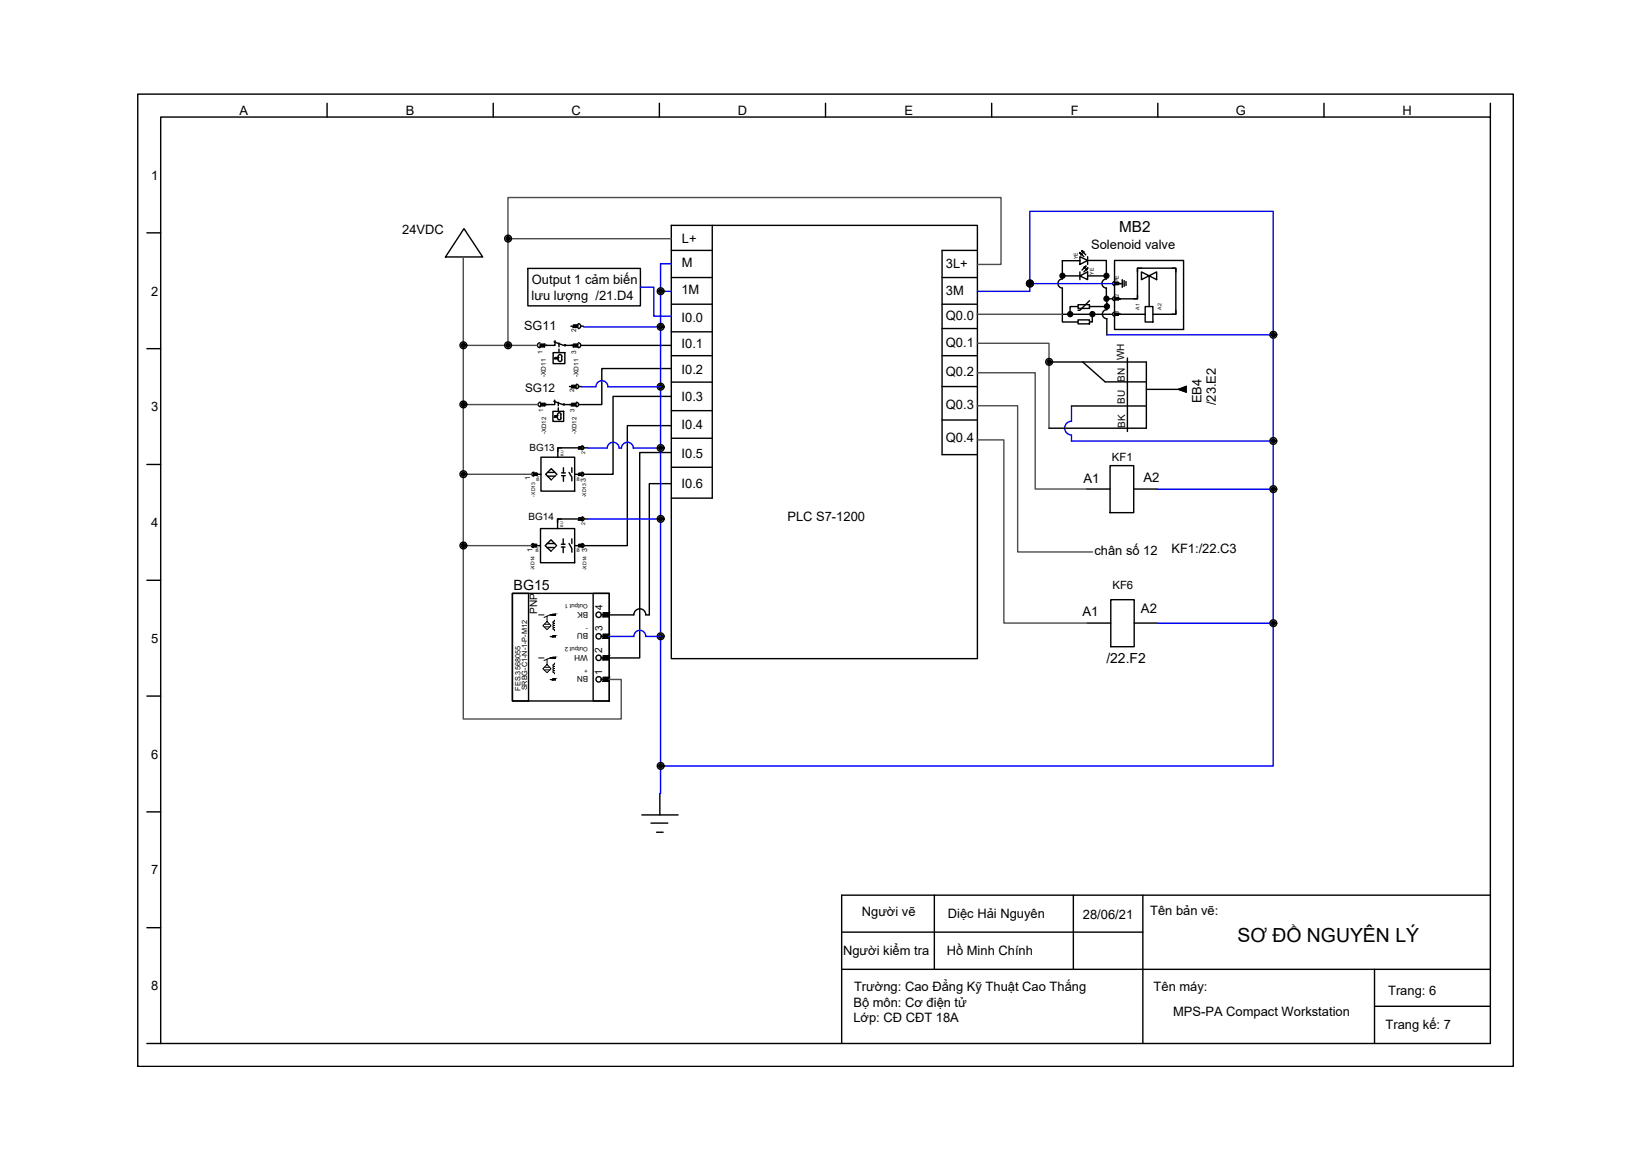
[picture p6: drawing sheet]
<svg xmlns="http://www.w3.org/2000/svg" width="297mm" height="210mm" viewBox="0 0 297 210" stroke-linecap="round" stroke-linejoin="round" font-family="sans-serif">
<defs><g id="words">
<text font-size="3.5" x="223.8" y="170.4">SƠ ĐỒ NGUYÊN LÝ</text>
<text font-size="2.8" x="202.5" y="42.1">MB2</text>
<text font-size="2.6" x="92.9" y="106.8">BG15</text>
<text font-size="2.5" x="200.1" y="119.9">/22.F2</text>
<g font-size="2.4">
<text x="196" y="87.3">A1</text>
<text x="206.9" y="87.1">A2</text>
<text x="195.8" y="111.4">A1</text>
<text x="206.4" y="110.8">A2</text>
</g>
<g font-size="2.3">
<text x="43.3" y="20.8">A</text>
<text x="73.4" y="20.8">B</text>
<text x="103.4" y="20.8">C</text>
<text x="133.5" y="20.8">D</text>
<text x="163.6" y="20.8">E</text>
<text x="193.7" y="20.8">F</text>
<text x="223.6" y="20.8">G</text>
<text x="253.7" y="20.8">H</text>
<text x="27.4" y="32.5">1</text>
<text x="72.8" y="42.3">24VDC</text>
<text x="123.3" y="43.9">L+</text>
<text x="197.4" y="45">Solenoid valve</text>
<text x="27.4" y="53.5">2</text>
<text x="96.2" y="51.4">Output 1 cảm biến</text>
<text x="123.3" y="53.3">1M</text>
<text x="123.3" y="48.3">M</text>
<text x="171.1" y="53.3">3M</text>
<text x="171.1" y="48.6">3L+</text>
<text x="94.8" y="59.8">SG11</text>
<text x="96.2" y="54.2">lưu lượng /21.D4</text>
<text x="123.3" y="58.2">I0.0</text>
<text x="171.1" y="58">Q0.0</text>
<text x="123.3" y="63">I0.1</text>
<text x="171.1" y="62.7">Q0.1</text>
<text x="123.3" y="67.6">I0.2</text>
<text x="171.1" y="68">Q0.2</text>
<text x="27.4" y="74.4">3</text>
<text x="123.3" y="72.6">I0.3</text>
<text x="123.3" y="77.6">I0.4</text>
<text x="171.1" y="73.9">Q0.3</text>
<text x="217.4" y="73" transform="rotate(-90 217.4 73)">EB4</text>
<text x="219.9" y="73.3" transform="rotate(-90 219.9 73.3)">/23.E2</text>
<text x="123.3" y="82.9">I0.5</text>
<text x="171.1" y="79.9">Q0.4</text>
<text x="123.3" y="88.3">I0.6</text>
<text x="27.4" y="95.3">4</text>
<text x="142.4" y="94.2">PLC S7-1200</text>
<text x="198" y="100.4">chân số 12</text>
<text x="211.9" y="100.1">KF1:/22.C3</text>
<text x="27.4" y="116.3">5</text>
<text x="27.4" y="137.3">6</text>
<text x="27.4" y="158.2">7</text>
<text x="155.9" y="165.8">Người vẽ</text>
<text x="171.5" y="166.2">Diệc Hải Nguyên</text>
<text x="195.9" y="166.3">28/06/21</text>
<text x="208.1" y="165.5">Tên bản vẽ:</text>
<text x="152.5" y="172.9">Người kiểm tra</text>
<text x="171.3" y="172.9">Hồ Minh Chính</text>
<text x="27.4" y="179.2">8</text>
<text x="154.5" y="179.3">Trường: Cao Đẳng Kỹ Thuật Cao Thắng</text>
<text x="208.7" y="179.4">Tên máy:</text>
<text x="154.4" y="182.2">Bộ môn: Cơ điện tử</text>
<text x="154.4" y="185">Lớp: CĐ CĐT 18A</text>
<text x="212.2" y="183.8">MPS-PA Compact Workstation</text>
<text x="251.1" y="180">Trang: 6</text>
<text x="250.6" y="186.2">Trang kế: 7</text>
</g>
<g font-size="2.1">
<text x="95" y="71">SG12</text>
<text x="201.2" y="83.4">KF1</text>
<text x="201.2" y="106.6">KF6</text>
</g>
<g font-size="1.8">
<text x="203.4" y="65.2" transform="rotate(-90 203.4 65.2)">WH</text>
<text x="203.5" y="69.1" transform="rotate(-90 203.5 69.1)">BN</text>
<text x="203.5" y="73.1" transform="rotate(-90 203.5 73.1)">BU</text>
<text x="203.6" y="77.4" transform="rotate(-90 203.6 77.4)">BK</text>
<text x="95.8" y="81.6">BG13</text>
<text x="95.6" y="94">BG14</text>
<text x="97.2" y="111.1" transform="rotate(-90 97.2 111.1)">PNP</text>
<text x="109" y="110.3" transform="rotate(-90 109 110.3)">4</text>
<text x="109" y="118.1" transform="rotate(-90 109 118.1)">2</text>
<text x="109" y="114.2" transform="rotate(-90 109 114.2)">3</text>
<text x="109" y="122.1" transform="rotate(-90 109 122.1)">1</text>
</g>
<g font-size="1.5">
<text x="106.4" y="110.7" transform="rotate(-180 106.4 110.7)">BK</text>
<text x="106.3" y="118.5" transform="rotate(-180 106.3 118.5)">WH</text>
<text x="106.4" y="114.6" transform="rotate(-180 106.4 114.6)">BU</text>
<text x="106.4" y="122.4" transform="rotate(-180 106.4 122.4)">BN</text>
</g>
<g font-size="1.3">
<text x="95.9" y="86.9" transform="rotate(-90 95.9 86.9)">1</text>
<text x="106" y="87.1" transform="rotate(-90 106 87.1)">3</text>
<text x="96.3" y="99.9" transform="rotate(-90 96.3 99.9)">1</text>
<text x="106.2" y="100" transform="rotate(-90 106.2 100)">3</text>
<text x="94.2" y="125" transform="rotate(-90 94.2 125)">FES.3568055</text>
<text x="95.4" y="124.9" transform="rotate(-90 95.4 124.9)">SRBG-C1-N-1-P-M12</text>
</g>
<g font-size="1.2">
<text x="98.2" y="64" transform="rotate(-90 98.2 64)">1</text>
<text x="104.2" y="60.1" transform="rotate(-90 104.2 60.1)">2</text>
<text x="104.3" y="64" transform="rotate(-90 104.3 64)">3</text>
<text x="98.7" y="68.3" transform="rotate(-90 98.7 68.3)">-XD11</text>
<text x="104.7" y="68.3" transform="rotate(-90 104.7 68.3)">-XD11</text>
</g>
<g font-size="1.1">
<text x="103.9" y="70.9" transform="rotate(-90 103.9 70.9)">2</text>
<text x="98.2" y="74.6" transform="rotate(-90 98.2 74.6)">1</text>
<text x="103.9" y="74.6" transform="rotate(-90 103.9 74.6)">3</text>
<text x="98.8" y="78.5" transform="rotate(-90 98.8 78.5)">-XD12</text>
<text x="104.3" y="78.5" transform="rotate(-90 104.3 78.5)">-XD12</text>
<text x="106.4" y="113.5" transform="rotate(-180 106.4 113.5)">-</text>
<text x="106.4" y="109.3" transform="rotate(-180 106.4 109.3)">Output 1</text>
<text x="106.4" y="117.1" transform="rotate(-180 106.4 117.1)">Output 2</text>
<text x="106.4" y="121" transform="rotate(-180 106.4 121)">+</text>
</g>
<g font-size=".9">
<text x="195" y="46.9" transform="rotate(-90 195 46.9)">YE</text>
<text x="197.9" y="49.7" transform="rotate(-90 197.9 49.7)">YE</text>
<text x="202.4" y="53.8" transform="rotate(-90 202.4 53.8)">2</text>
<text x="202.4" y="51" transform="rotate(-90 202.4 51)">PE</text>
<text x="202.4" y="56.6" transform="rotate(-90 202.4 56.6)">1</text>
<text x="206.1" y="56.1" transform="rotate(-90 206.1 56.1)">A1</text>
<text x="210.1" y="56.1" transform="rotate(-90 210.1 56.1)">A2</text>
<text x="105.9" y="82.1" transform="rotate(-90 105.9 82.1)">2</text>
<text x="96.8" y="89.8" transform="rotate(-90 96.8 89.8)">-XD13</text>
<text x="105.9" y="95" transform="rotate(-90 105.9 95)">2</text>
<text x="106" y="90" transform="rotate(-90 106 90)">-XD13</text>
<text x="96.7" y="103.2" transform="rotate(-90 96.7 103.2)">-XD14</text>
<text x="106.1" y="103.2" transform="rotate(-90 106.1 103.2)">-XD14</text>
</g>
<g font-size=".7">
<text x="101.9" y="82.5" transform="rotate(-90 101.9 82.5)">BU</text>
<text x="97.5" y="87.1" transform="rotate(-90 97.5 87.1)">BN</text>
<text x="104.8" y="87.1" transform="rotate(-90 104.8 87.1)">BK</text>
<text x="101.9" y="95.3" transform="rotate(-90 101.9 95.3)">BU</text>
<text x="97.4" y="100" transform="rotate(-90 97.4 100)">BN</text>
<text x="104.8" y="100" transform="rotate(-90 104.8 100)">BK</text>
</g>
</g></defs>
<!-- layer: 0 -->
<g fill="none" stroke="#000" stroke-width=".25">
<path d="M24.9 17h248.9v176h-248.9zM59.2 18.7v2.5M89.2 18.7v2.5M119.3 18.7v2.5M149.3 18.7v2.5M179.4 18.7v2.5M209.5 18.7v2.5M239.5 18.7v2.5M269.6 18.7v2.5M26.6 42.1h2.5M83.9 41.4l3.4 5.1h-6.7zM95.5 48.6h20.4v6.7h-20.4z"/>
<path d="M121.4 40.8h55.4v78.4h-55.4zM121.4 55h7.4M121.4 50.2h7.4M121.4 45.3h7.4M128.8 40.8v49.3h-7.4M170.4 59.5h6.4M170.4 55h6.4M170.4 50.2h6.4M176.8 45.3h-6.4v37h6.4M26.6 63.1h2.5M121.4 60h7.4M121.4 64.4h7.4"/>
<path d="M121.4 69.1h7.4M121.4 74.3h7.4M121.4 79.3h7.4M170.4 64.4h6.4M170.4 69.9h6.4M170.4 76h6.4M195.9 65.5l4 3.6M203.9 64.8v13.3M207.4 65.5v12M26.6 84h2.5M121.4 84.6h7.4M26.6 105h2.5"/>
<path d="M26.6 126h2.5M26.6 146.9h2.5M116.1 147.5h6.6M117.8 148.9h3M118.8 150.6h1.2M119.4 143.6v3.9M26.6 167.9h2.5M152.3 175.4h117.3M152.3 168.7h54.4M169 162v13.4M194.2 162v13.4M206.7 162v26.8"/>
<path d="M248.7 175.4v13.4M269.6 162h-117.3v26.8M26.6 188.8h243v-167.6h-240.5v167.6M248.7 182.1h20.9"/>
</g>
<!-- layer: PDF28_Solid Fills -->
<g fill="#000" stroke="#000" stroke-width=".18">
<path d="M103.7 59.2l.8-.4v.4zM103.7 58.8v.4l.8-.4z"/>
<path d="M97.7 62.8l.8-.5v.5zM97.7 62.3v.5l.8-.5z"/>
<path d="M97.8 73.4l.7-.4v.4zM97.8 73v.4l.7-.4z"/>
<path d="M100.4 75.5l.4-.3v.3zM100.4 75.2v.3l.4-.3z"/>
<path d="M100.4 64.9l.6-.2v.2zM100.4 64.7v.2l.6-.2z"/>
<path d="M103.4 73.4l.8-.4v.4zM103.4 73v.4l.8-.4z"/>
<path d="M103.4 70.2l.8-.5v.5zM103.4 69.7v.5l.8-.5z"/>
<path d="M103.7 62.8l.8-.5v.5zM103.7 62.3v.5l.8-.5z"/>
<path d="M96.5 98.9l.5-.4v.4zM96.5 98.5v.4l.5-.4z"/>
<path d="M96.5 86l.6-.3v.3zM96.5 85.7v.3l.6-.3z"/>
<path d="M104.7 86l.5-.3v.3zM104.7 85.7v.3l.5-.3z"/>
<path d="M104.7 81.2l.5-.3v.3zM104.7 80.9v.3l.5-.3z"/>
<path d="M104.7 98.9l.6-.4v.4zM104.7 98.5v.4l.6-.4z"/>
<path d="M104.7 94.1l.6-.4v.4zM104.7 93.7v.4l.6-.4z"/>
<path d="M100 115.2l.5-.2v.2zM100 115v.2l.5-.2z"/>
<path d="M100 111.4l.5-.3v.3zM100 111.1v.3l.5-.3z"/>
<path d="M100 119.1l.5-.2v.2zM100 118.9v.2l.5-.2z"/>
<path d="M109.1 110.9h1.1l-1.1 .7zM109.1 111.6h1.1v-.7z"/>
<path d="M109.1 114.8h1.1l-1.1 .7zM109.1 115.5h1.1v-.7z"/>
<path d="M109.1 118.7h1.1l-1.1 .7zM109.1 119.4h1.1v-.7z"/>
<path d="M100 123l.5-.2v.2zM100 122.8v.2l.5-.2z"/>
<path d="M109.1 122.6h1.1l-1.1 .7zM109.1 123.3h1.1v-.7z"/>
</g>
<!-- layer: PDF28_Geometry -->
<g fill="none" stroke="#000" stroke-width=".25">
<path d="M103.3 59h.4M103.7 58.8h.8v.4h-.8zM104.6 58.6a.44 .44 0 0 1 .5 .4 .44 .44 0 0 1-.5 .5M97.7 62a.44 .44 0 0 0-.5 .5 .44 .44 0 0 0 .5 .4M97.7 62.3h.8v.5h-.8zM97.8 72.8a.4 .4 0 0 0-.4 .4 .4 .4 0 0 0 .4 .4M97.8 73h.7v.4h-.7zM100 74.4h2v1.9h-2zM100.1 63.8h2.1v2h-2.1zM100.2 72.6l1.6 .6M100.2 61.9l1.8 .6M100.4 72.4v.8h-1.9h.5"/>
<path d="M100.4 75.2h.4v.3h-.4zM100.4 61.7v.8h-1.9h.4M100.4 64.7h.6v.2h-.6zM100.8 75v.7M100.9 75a.32 .32 0 0 1 .3-.3 .32 .32 0 0 1 .3 .3M100.9 75.6a.32 .32 0 0 0 .3 .4 .32 .32 0 0 0 .3-.4M101 64.5v.6M101 64.5a.32 .32 0 0 1 .3-.4 .32 .32 0 0 1 .3 .4M101 65.1a.32 .32 0 0 0 .3 .3 .32 .32 0 0 0 .3-.3M101 72.8v.6M101 73.8v.6M101.1 62.1v.7"/>
<path d="M101.1 63.2v.6M101.5 75v.7M101.6 64.5v.6M102.1 73.2h1.3h-.4M102.3 62.5h1.4h-.4M103 69.9h.4M103.4 73h.8v.4h-.8zM103.4 69.7h.8v.5h-.8zM103.7 62.3h.8v.5h-.8zM104.3 72.8a.4 .4 0 0 1 .4 .4 .4 .4 0 0 1-.4 .4M104.3 69.5a.4 .4 0 0 1 .4 .4 .4 .4 0 0 1-.4 .4M104.6 62a.44 .44 0 0 1 .5 .5 .44 .44 0 0 1-.5 .4"/>
<path d="M96.5 98.5h.5v.4h-.5v-.4h.5v.4h-.5zM96.5 98.4a.36 .36 0 0 0-.4 .3 .36 .36 0 0 0 .4 .4M96.5 85.7h.6v.3h-.6v-.3h.6v.3h-.6zM96.6 85.4a.36 .36 0 0 0-.4 .4 .36 .36 0 0 0 .4 .4M96.8 98.7h1M96.8 85.8h1.1M97.8 95.6h6.2v6.2h-6.2zM97.9 82.7h6.1v6.2h-6.1zM99 99.1h1.4M99 98.4h1.4M99 86.2h1.4M99 85.5h1.4"/>
<path d="M100.7 98.7l-1-1-1.1 1 1.1 1.1M100.7 85.8l-1-1-1 1 1 1M101.5 93.9h-.6v1.7M101.5 99h.7M101.5 98.5h.7M101.6 81h-.7v1.7M101.6 86.1h.7M101.6 85.6h.7M101.9 97.5v1M101.9 99v1M101.9 84.6v1M101.9 86.1v1"/>
<path d="M102.9 85.5l.5 .8v.7M102.9 98.4l.5 .8v.7M103.4 84.6v.9M103.4 97.5v.9M104 85.8h1M104 98.7h1M104.7 85.7h.5v.3h-.5zM104.7 80.9h.5v.3h-.5zM104.7 98.5h.6v.4h-.6zM104.7 93.7h.6v.4h-.6zM105 81h-4.1v.7M105 93.9h-4.1v.7"/>
<path d="M105.2 85.4a.36 .36 0 0 1 .4 .4 .36 .36 0 0 1-.4 .4M105.2 80.7a.36 .36 0 0 1 .4 .3 .36 .36 0 0 1-.4 .4M105.3 98.4a.36 .36 0 0 1 .3 .3 .36 .36 0 0 1-.3 .4M105.3 93.5a.36 .36 0 0 1 .3 .4 .36 .36 0 0 1-.3 .3M92.7 107.4h2.9v19.4h-2.9zM92.7 107.4h17.5v19.4h-17.5zM107.3 107.4h2.9v19.4h-2.9zM108.7 111.3h.4M108.7 115.2h.4M108.7 119.1h.4M109.1 110.9h1.1v.7h-1.1zM109.1 114.8h1.1v.7h-1.1z"/>
<path d="M109.1 118.7h1.1v.7h-1.1zM108.7 123h.4M109.1 122.6h1.1v.7h-1.1z"/>
<circle cx="102" cy="73.2" r=".11"/>
<circle cx="102.2" cy="62.5" r=".11"/>
<circle cx="108.3" cy="111.2" r=".49"/>
<circle cx="108.3" cy="115.1" r=".49"/>
<circle cx="108.3" cy="119" r=".49"/>
<circle cx="108.3" cy="122.9" r=".49"/>
</g>
<g fill="none" stroke="#000" stroke-width=".18">
<path d="M100.7 98.7l-1 1.1M100.7 85.8l-1 1M97.4 111.3h1M97.4 119.1h1M98.5 113.4h.9M98.5 113h.9M99 111.5v1l.7 .7-.7 .7-.8-.7 .8-.7M99 119.3v.9l.7 .8-.7 .7-.8-.7 .8-.8M99.5 115.2h1M99.5 111.3l-1.1 .4M99.5 119.1l-1.1 .4M100 115h.5v.2h-.5z"/>
<path d="M100 111.1h.5v.3h-.5zM100 118.9h.5v.2h-.5zM100.3 112.2v.2a.21 .21 0 0 0-.3 .2 .21 .21 0 0 0 .3 .2l-.3 .1 .1 .2 .2 .1h-.2l-.1 .2 .3 .2a.21 .21 0 0 0-.3 .1 .21 .21 0 0 0 .3 .2v.2M100.3 120v.2l-.3 .1 .1 .2 .2 .1h-.2l-.1 .2 .3 .2a.21 .21 0 0 0-.3 .2 .21 .21 0 0 0 .3 .1 .22 .22 0 0 0-.3 .3 .22 .22 0 0 0 .3 .2v.1M100.5 111.3h-1h1M100.5 119.1h-1h1M98.5 121.2h.9M98.5 120.7h.9M99.5 123h1M100 122.8h.5v.2h-.5z"/>
</g>
<!-- layer: WIRES -->
<g fill="none" stroke="#000" stroke-width=".25">
<path d="M105 59h.6M192.2 52.1v6.2h2.8M192.2 56.9h9.1M192.2 49.9h3.2M192.2 50.5a.83 .83 0 0 0-.8 .8 .83 .83 0 0 0 .8 .8M195 55.5h-1.4v1.4M195.4 47.2h-3.2v3.3M196.8 47.1h3.3v3.4M196.8 49.9h3.3M197.1 55.5h3.1M197.6 56.9v1.4h-.5M200.1 52.1v2"/>
<path d="M200.2 50.5a.83 .83 0 0 0-.9 .8 .83 .83 0 0 0 .9 .8M200.2 57.7v2.9M200.2 56a.83 .83 0 0 0-.8 .8 .83 .83 0 0 0 .8 .9M201.3 54.1h-1.1v2M104.6 69.9h.6M105 62.5h16.4M121.4 77h-7.9v21.7h-7.9M121.4 66.7h-12.5v6.5h-4.3M121.4 71.7h-10.5v14.1h-5.3M189.8 77.5h17.6M189.8 65.5h17.6M193.8 73.5h13.6"/>
<path d="M199.9 69.1h7.5M105.6 81h.8M105.6 93.9h.8M121.3 81.9h-5.6v37.2h-5.5M121.4 87.5h-3.9v23.8h-.7M116.8 111.2a1.08 1.08 0 0 0-1.1-1 1.08 1.08 0 0 0-1 1l-4.5 .1"/>
</g>
<path d="M83.8 46.5v83.6h28.6v-7.1h-2.2M91.9 43.2v-7.5h89.2v12.2h-4.3M121.4 43.2h-29.5v19.3M176.8 56.9h15.4M83.8 62.5h13.4M83.8 73.2h13.6M176.8 62.1h13v15.4M176.8 67.5h10.5v21h9.3M176.8 73.4h7.3v26.5h13.5M176.8 79.6h4.8v33.1h15.1M83.8 85.8h12.4M83.8 98.7h12.3" fill="none" stroke="#4c4c4c" stroke-width=".25"/>
<!-- layer: SYMS -->
<g fill="none" stroke="#000" stroke-width=".25">
<path d="M196.6 88.5h4.2M200.8 84.3h4.3v8.5h-4.3zM205.1 88.5h4.2M196.7 112.7h4.2M200.9 108.5h4.3v8.5h-4.3zM205.2 112.7h4.3"/>
<circle cx="91.9" cy="43.2" r=".61"/>
<circle cx="91.9" cy="43.2" r=".19"/>
<circle cx="91.9" cy="43.2" r=".36"/>
<circle cx="119.5" cy="59.1" r=".61"/>
<circle cx="119.5" cy="52.7" r=".61"/>
<circle cx="119.5" cy="52.7" r=".19"/>
<circle cx="119.5" cy="59.1" r=".19"/>
<circle cx="119.5" cy="59.1" r=".36"/>
<circle cx="119.5" cy="52.7" r=".36"/>
<circle cx="186.3" cy="51.3" r=".61"/>
<circle cx="186.3" cy="51.3" r=".19"/>
<circle cx="186.3" cy="51.3" r=".36"/>
<circle cx="192.2" cy="49.9" r=".28"/>
<circle cx="192.2" cy="49.9" r=".44"/>
<circle cx="192.2" cy="49.9" r=".15"/>
<circle cx="193.6" cy="56.8" r=".44"/>
<circle cx="193.6" cy="56.8" r=".28"/>
<circle cx="193.6" cy="56.8" r=".15"/>
<circle cx="197.6" cy="56.8" r=".44"/>
<circle cx="197.6" cy="56.8" r=".28"/>
<circle cx="197.6" cy="56.8" r=".15"/>
<circle cx="200.2" cy="54.1" r=".44"/>
<circle cx="200.2" cy="49.9" r=".44"/>
<circle cx="200.2" cy="54.1" r=".28"/>
<circle cx="200.2" cy="49.9" r=".28"/>
<circle cx="200.2" cy="54.1" r=".15"/>
<circle cx="200.2" cy="49.9" r=".15"/>
<circle cx="200.2" cy="55.4" r=".44"/>
<circle cx="200.2" cy="55.4" r=".28"/>
<circle cx="200.2" cy="55.4" r=".15"/>
<circle cx="83.8" cy="62.5" r=".61"/>
<circle cx="83.8" cy="73.2" r=".61"/>
<circle cx="83.8" cy="73.2" r=".19"/>
<circle cx="83.8" cy="62.5" r=".19"/>
<circle cx="83.8" cy="62.5" r=".36"/>
<circle cx="83.8" cy="73.2" r=".36"/>
<circle cx="91.9" cy="62.5" r=".61"/>
<circle cx="91.9" cy="62.5" r=".19"/>
<circle cx="91.9" cy="62.5" r=".36"/>
<circle cx="119.5" cy="70" r=".61"/>
<circle cx="119.5" cy="70" r=".19"/>
<circle cx="119.5" cy="70" r=".36"/>
<circle cx="189.8" cy="65.5" r=".61"/>
<circle cx="189.8" cy="65.5" r=".19"/>
<circle cx="189.8" cy="65.5" r=".36"/>
<circle cx="230.3" cy="79.8" r=".61"/>
<circle cx="230.3" cy="60.6" r=".61"/>
<circle cx="230.3" cy="60.6" r=".19"/>
<circle cx="230.3" cy="79.8" r=".19"/>
<circle cx="230.3" cy="60.6" r=".36"/>
<circle cx="230.3" cy="79.8" r=".36"/>
<circle cx="83.8" cy="98.7" r=".61"/>
<circle cx="83.8" cy="85.8" r=".61"/>
<circle cx="83.8" cy="98.7" r=".19"/>
<circle cx="83.8" cy="85.8" r=".19"/>
<circle cx="83.8" cy="98.7" r=".36"/>
<circle cx="83.8" cy="85.8" r=".36"/>
<circle cx="119.5" cy="81.1" r=".61"/>
<circle cx="119.5" cy="93.9" r=".61"/>
<circle cx="119.5" cy="93.9" r=".19"/>
<circle cx="119.5" cy="81.1" r=".19"/>
<circle cx="119.5" cy="93.9" r=".36"/>
<circle cx="119.5" cy="81.1" r=".36"/>
<circle cx="230.3" cy="88.5" r=".61"/>
<circle cx="230.3" cy="88.5" r=".19"/>
<circle cx="230.3" cy="88.5" r=".36"/>
<circle cx="119.5" cy="115.1" r=".61"/>
<circle cx="119.5" cy="115.1" r=".19"/>
<circle cx="119.5" cy="115.1" r=".36"/>
<circle cx="230.3" cy="112.8" r=".61"/>
<circle cx="230.3" cy="112.8" r=".19"/>
<circle cx="230.3" cy="112.8" r=".36"/>
<circle cx="119.5" cy="138.6" r=".61"/>
<circle cx="119.5" cy="138.6" r=".19"/>
<circle cx="119.5" cy="138.6" r=".36"/>
</g>
<!-- layer: WIRES -->
<g fill="none" stroke="#00f" stroke-width=".25">
<path d="M105.6 59.2h13.9v84.5M119.5 52.7h1.9M121.4 47.7h-1.9v11.5M176.8 52.7h9.5v-14.5h44v22.4M186.3 51.3h15M105.2 70h2.6M107.8 70a1.08 1.08 0 0 1 1.1-1.1 1.08 1.08 0 0 1 1.1 1.1M109.9 70h9.6M193.8 73.5v2.8M193.8 78.8v1h36.5M193.9 76.2a1.25 1.25 0 0 0-1.3 1.3 1.25 1.25 0 0 0 1.3 1.2M200.2 60.6h30.1v78h-110.8"/>
<path d="M106.4 81.1h3.4a1.08 1.08 0 0 1 1.1-1.1 1.08 1.08 0 0 1 1.1 1.1h.4a1.08 1.08 0 0 1 1.1-1.1 1.08 1.08 0 0 1 1.1 1.1M106.4 93.9h13.1M114.5 81.1h5M209.3 88.5h21M116.8 115.2h2.7M116.8 115.1a1.08 1.08 0 0 0-1.1-1 1.08 1.08 0 0 0-1 1l-4.5 .1M209.5 112.8h20.8"/>
</g>
<!-- layer: PDF30_Solid Fills -->
<g fill="#000" stroke="#000" stroke-width=".18">
<path d="M195.4 45.7l.3 .2-.2 .2zM195.7 45.4l.4 .2-.2 .1zM196.1 48.4l.3-.2-.2 .3zM196.4 48.7l.4-.2-.2 .4zM213.2 70.5l1.4-.6v1.1z"/>
<path d="M201.7 57l.6-.3v.3zM201.7 56.7v.3l.6-.3z"/>
<path d="M201.7 51.5l.6-.3v.3zM201.7 51.2v.3l.6-.3z"/>
<path d="M201.7 54.2l.6-.3v.3zM201.7 53.9v.3l.6-.3z"/>
</g>
<!-- layer: PDF30_Geometry -->
<g fill="none" stroke="#000" stroke-width=".25">
<path d="M195 57.9h2.1v.7h-2.1zM195 55.1h2.1v.7h-2.1zM195.4 46.5l1.4 .6-1.4 .8zM195.4 45.7l.3 .2-.2 .2-.1-.4 .7 .8M195.4 49.9l1.4-.7v1.4zM195.4 49.2v1.4M195.7 45.4l.4 .2-.2 .1-.2-.3 .7 .7M196.1 48.4l.3-.2-.2 .3zM196.4 48.7l.4-.2-.2 .4zM196.4 48.2l-.7 .7M196.8 46.5v1.4M196.8 48.5l-.7 .7"/>
<path d="M197.1 54.4l-1.7 1.7h-.4M201.6 47.1h12.5v12.5h-12.5zM201.6 56.5a.36 .36 0 0 0-.3 .3 .36 .36 0 0 0 .3 .4M201.6 50.9a.36 .36 0 0 0-.3 .4 .36 .36 0 0 0 .3 .4M201.6 53.7a.36 .36 0 0 0-.3 .4 .36 .36 0 0 0 .3 .3M201.7 56.7h.6v.3h-.6zM201.7 51.2h.6v.3h-.6zM201.7 53.9h.6v.3h-.6zM202.7 56.9h-.4h4.9M202.7 51.3h-.4h.7M203 50.6v1.4M203.4 50.8v1"/>
<path d="M203.7 50.9v.8M205.8 49.2v-.7h6.9v8.4h-4.1M205.8 53.4v.7h-.7M206.5 48.5h-.7v5.6h-3.5h.4M206.5 49.2l2.7 1.4v-1.4l-2.7 1.4zM207.2 55.5h1.4v2.8h-1.4zM207.9 49.9v5.6M212 48.5h.7v.7M212.7 56.1v.8h-.7M207.4 70.5h7.2M214.6 69.9l-1.4 .6 1.4 .5"/>
</g>
<!-- layer: 0 -->
<path d="M115.9 52h2.4v5.2h3.1" fill="none" stroke="#00f" stroke-width=".25"/>
<use href="#words"/>
</svg>
